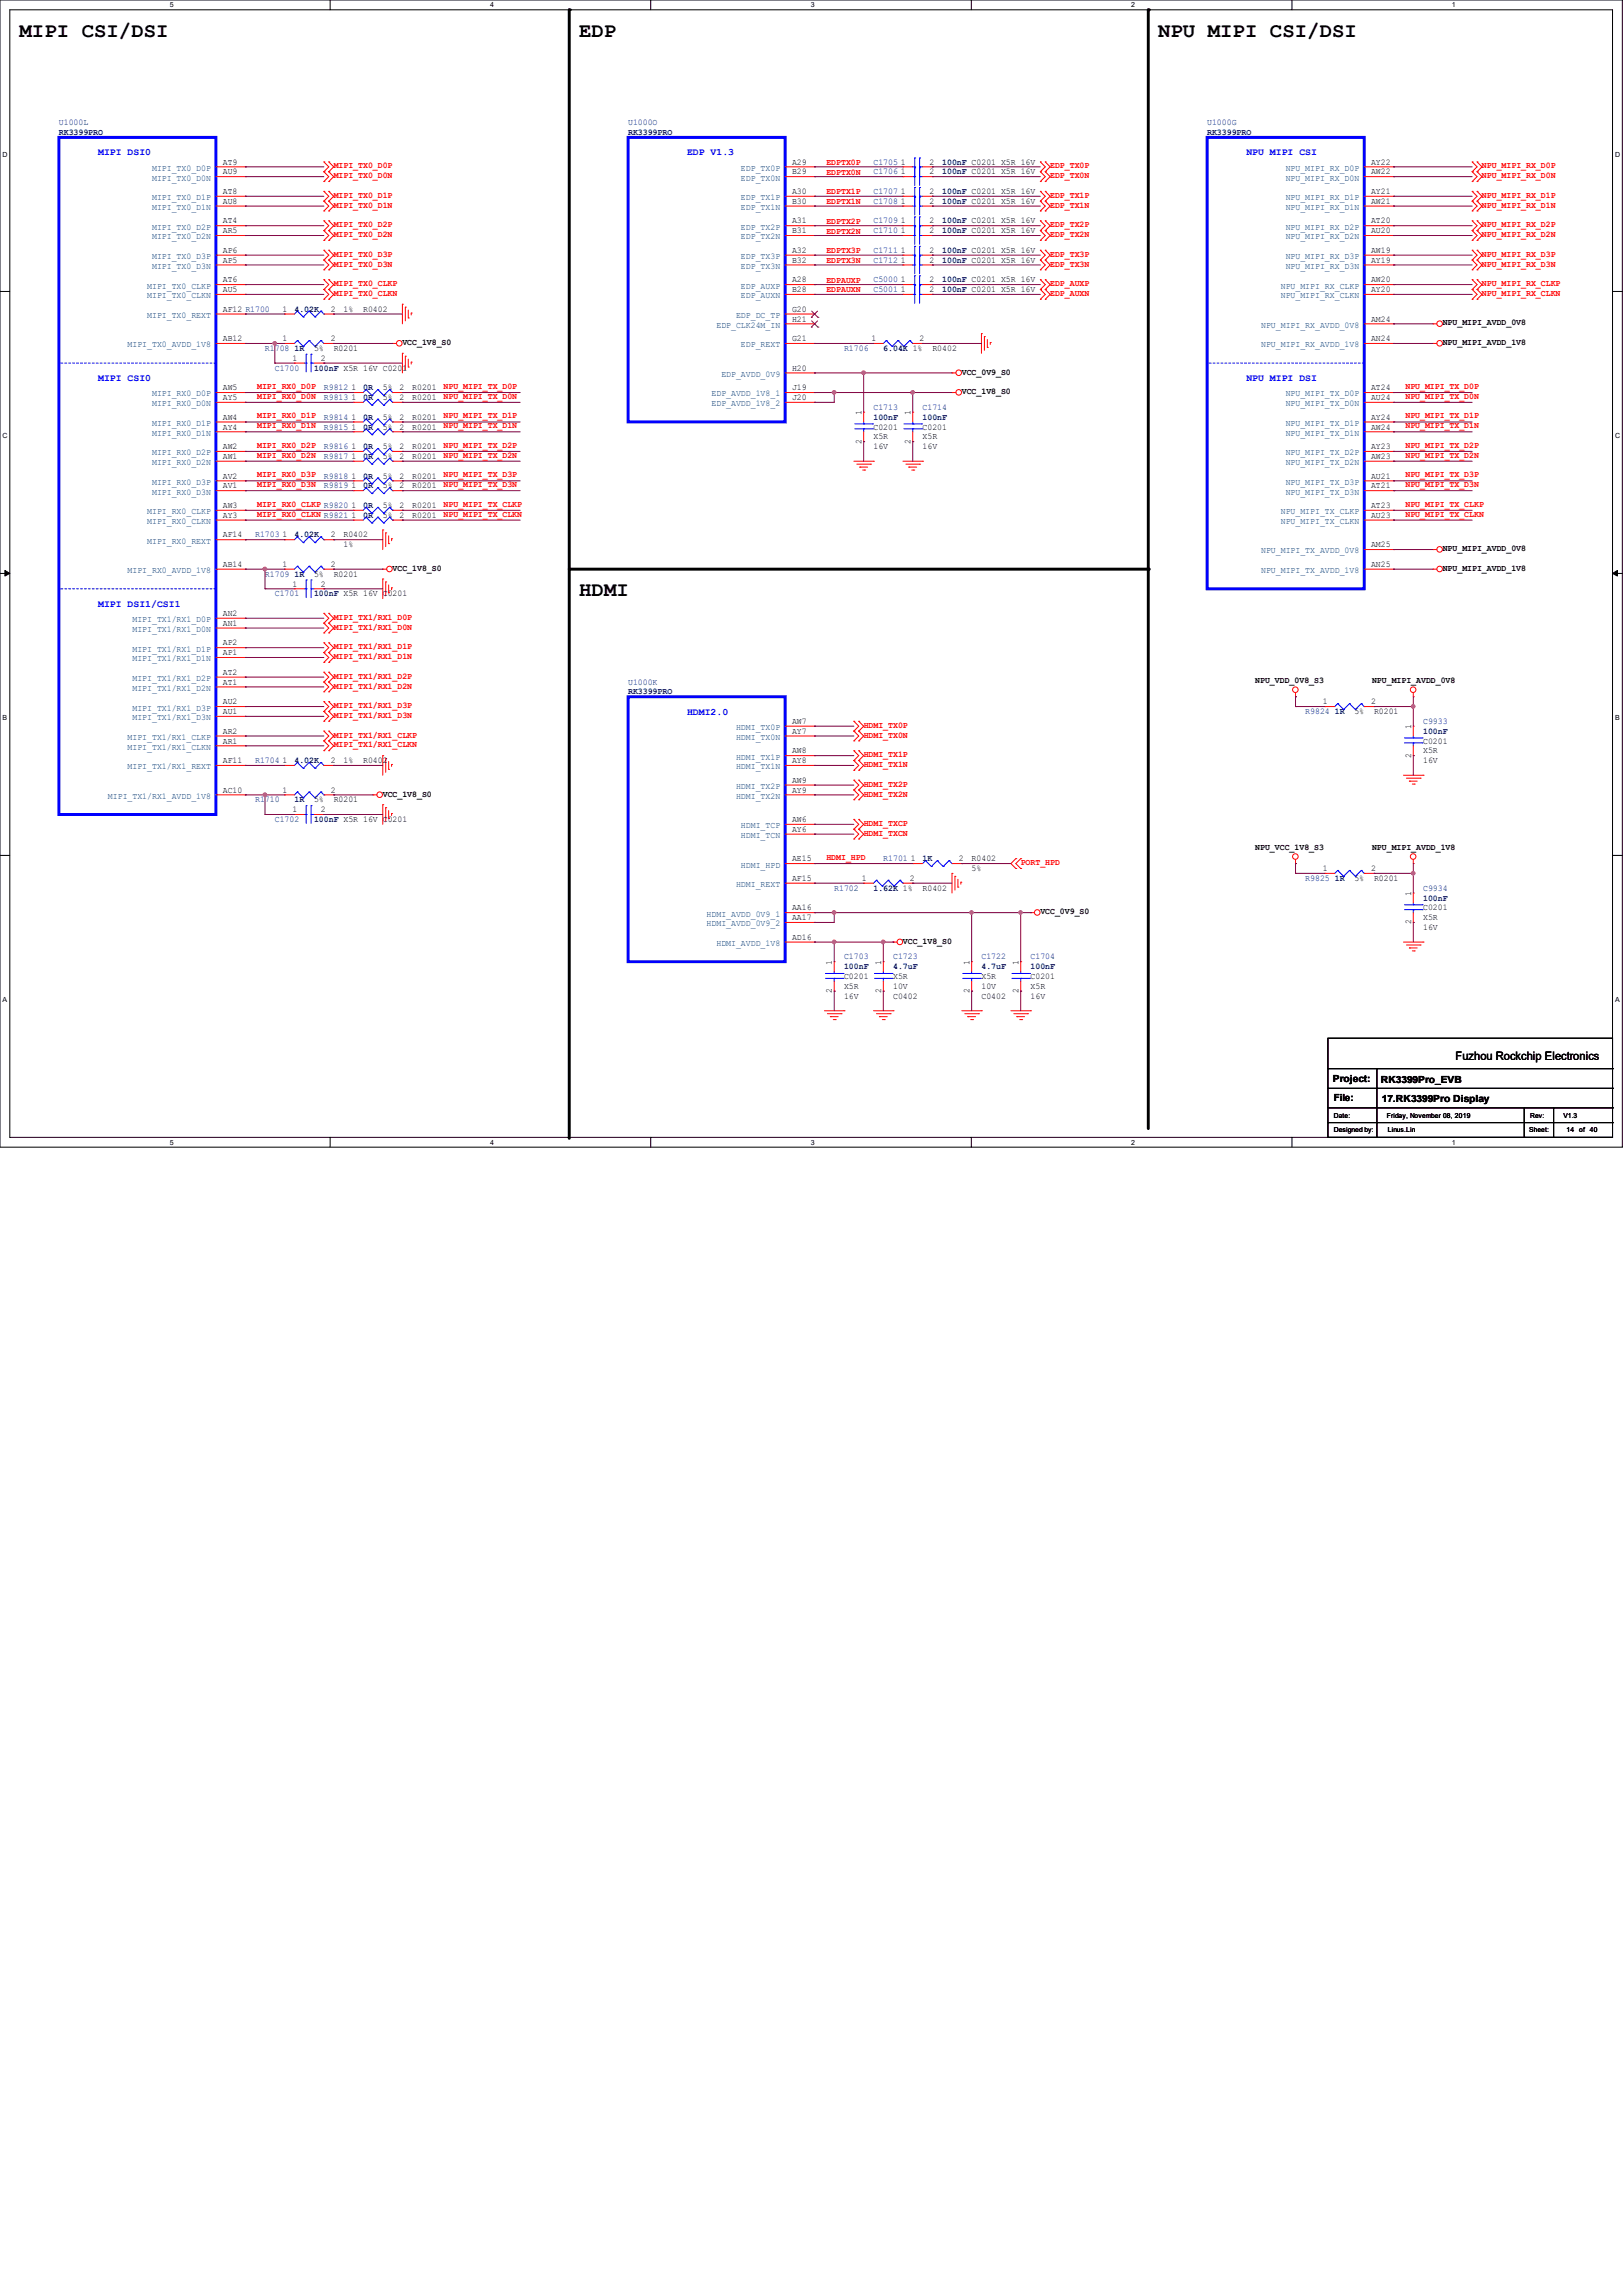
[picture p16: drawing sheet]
<svg xmlns="http://www.w3.org/2000/svg" width="210mm" height="297mm" viewBox="0 0 210 297" stroke-linecap="round" stroke-linejoin="round" font-family="sans-serif">
<defs><g id="words">
<g font-size="2.7">
<text x="2.5" y="4.8">MIPI CSI/DSI</text>
<text x="74.9" y="4.8">EDP</text>
<text x="149.9" y="4.8">NPU MIPI CSI/DSI</text>
<text x="74.9" y="77.2">HDMI</text>
</g>
<text font-size="1.5" x="188.3" y="137.2">Fuzhou Rockchip Electronics</text>
<g font-size="1.3" fill="#00f">
<text x="12.7" y="20.1">MIPI DSI0</text>
<text x="88.9" y="20.1">EDP V1.3</text>
<text x="161.3" y="20.1">NPU MIPI CSI</text>
<text x="12.7" y="49.3">MIPI CSI0</text>
<text x="161.3" y="49.3">NPU MIPI DSI</text>
<text x="12.7" y="78.5">MIPI DSI1/CSI1</text>
<text x="88.9" y="92.5">HDMI2.0</text>
</g>
<g font-size="1.3">
<text x="172.5" y="140">Project:</text>
<text x="172.6" y="142.5">File:</text>
<text x="178.7" y="140.1">RK3399Pro_EVB</text>
<text x="178.8" y="142.7">17.RK3399Pro Display</text>
</g>
<g font-size="1.1" fill="#000080">
<text x="7.6" y="17.5">RK3399PRO</text>
<text x="7.6" y="16.2">U1000L</text>
<text x="81.3" y="17.5">RK3399PRO</text>
<text x="81.3" y="16.2">U1000O</text>
<text x="156.2" y="17.5">RK3399PRO</text>
<text x="156.2" y="16.2">U1000G</text>
<text x="113" y="21.3">C1705</text>
<text x="113" y="22.6">C1706</text>
<text x="121.9" y="21.3">100nF C0201 X5R 16V</text>
<text x="121.9" y="22.6">100nF C0201 X5R 16V</text>
<text x="113" y="26.4">C1708</text>
<text x="113" y="28.9">C1709</text>
<text x="113" y="25.1">C1707</text>
<text x="121.9" y="26.4">100nF C0201 X5R 16V</text>
<text x="121.9" y="28.9">100nF C0201 X5R 16V</text>
<text x="121.9" y="25.1">100nF C0201 X5R 16V</text>
<text x="113" y="30.2">C1710</text>
<text x="113" y="34">C1712</text>
<text x="113" y="32.7">C1711</text>
<text x="121.9" y="30.2">100nF C0201 X5R 16V</text>
<text x="121.9" y="34">100nF C0201 X5R 16V</text>
<text x="121.9" y="32.7">100nF C0201 X5R 16V</text>
<text x="38.1" y="40.3">4.02K</text>
<text x="113" y="36.5">C5000</text>
<text x="113" y="37.8">C5001</text>
<text x="121.9" y="36.5">100nF C0201 X5R 16V</text>
<text x="121.9" y="37.8">100nF C0201 X5R 16V</text>
<text x="34.3" y="45.4">R1708</text>
<text x="35.6" y="48">C1700</text>
<text x="38.1" y="45.4">1R</text>
<text x="40.6" y="48">100nF X5R 16V C0201</text>
<text x="109.2" y="45.4">R1706</text>
<text x="114.3" y="45.4">6.04K 1%</text>
<text x="41.9" y="50.5">R9812</text>
<text x="41.9" y="51.8">R9813</text>
<text x="47" y="50.5">0R</text>
<text x="47" y="51.8">0R</text>
<text x="113" y="53">C1713</text>
<text x="119.4" y="53">C1714</text>
<text x="41.9" y="55.6">R9815</text>
<text x="41.9" y="54.3">R9814</text>
<text x="41.9" y="59.4">R9817</text>
<text x="41.9" y="58.1">R9816</text>
<text x="47" y="55.6">0R</text>
<text x="47" y="54.3">0R</text>
<text x="47" y="59.4">0R</text>
<text x="47" y="58.1">0R</text>
<text x="113" y="54.3">100nF</text>
<text x="119.4" y="54.3">100nF</text>
<text x="41.9" y="63.2">R9819</text>
<text x="41.9" y="61.9">R9818</text>
<text x="47" y="65.7">0R</text>
<text x="47" y="63.2">0R</text>
<text x="47" y="61.9">0R</text>
<text x="33" y="69.6">R1703</text>
<text x="38.1" y="69.6">4.02K</text>
<text x="47" y="67">0R</text>
<text x="34.3" y="74.6">R1709</text>
<text x="35.6" y="77.2">C1701</text>
<text x="38.1" y="74.6">1R</text>
<text x="40.6" y="77.2">100nF X5R 16V C0201</text>
<text x="81.3" y="89.9">RK3399PRO</text>
<text x="81.3" y="88.6">U1000K</text>
<text x="168.9" y="92.4">R9824</text>
<text x="172.7" y="92.4">1R</text>
<text x="184.1" y="93.7">C9933</text>
<text x="184.1" y="95">100nF</text>
<text x="33" y="98.8">R1704</text>
<text x="38.1" y="98.8">4.02K</text>
<text x="33" y="103.8">R1710</text>
<text x="35.6" y="106.4">C1702</text>
<text x="38.1" y="103.8">1R</text>
<text x="40.6" y="106.4">100nF X5R 16V C0201</text>
<text x="114.3" y="111.5">R1701</text>
<text x="119.4" y="111.5">1K</text>
<text x="107.9" y="115.3">R1702</text>
<text x="113" y="115.3">1.62K 1%</text>
<text x="168.9" y="114">R9825</text>
<text x="172.7" y="114">1R</text>
<text x="184.1" y="115.3">C9934</text>
<text x="184.1" y="116.5">100nF</text>
<text x="109.2" y="124.2">C1703</text>
<text x="109.2" y="125.4">100nF</text>
<text x="115.6" y="124.2">C1723</text>
<text x="115.6" y="125.4">4.7uF</text>
<text x="127" y="124.2">C1722</text>
<text x="127" y="125.4">4.7uF</text>
<text x="133.3" y="124.2">C1704</text>
<text x="133.3" y="125.4">100nF</text>
</g>
<g font-size="1.1" fill="#004080">
<text x="19.7" y="22.1">MIPI_TX0_D0P</text>
<text x="19.7" y="23.4">MIPI_TX0_D0N</text>
<text x="95.9" y="22.1">EDP_TX0P</text>
<text x="95.9" y="23.4">EDP_TX0N</text>
<text x="166.4" y="23.4">NPU_MIPI_RX_D0N</text>
<text x="166.4" y="22.1">NPU_MIPI_RX_D0P</text>
<text x="19.7" y="25.9">MIPI_TX0_D1P</text>
<text x="19.7" y="27.2">MIPI_TX0_D1N</text>
<text x="19.7" y="29.7">MIPI_TX0_D2P</text>
<text x="95.9" y="25.9">EDP_TX1P</text>
<text x="95.9" y="27.2">EDP_TX1N</text>
<text x="95.9" y="29.7">EDP_TX2P</text>
<text x="166.4" y="27.2">NPU_MIPI_RX_D1N</text>
<text x="166.4" y="25.9">NPU_MIPI_RX_D1P</text>
<text x="166.4" y="29.7">NPU_MIPI_RX_D2P</text>
<text x="19.7" y="31">MIPI_TX0_D2N</text>
<text x="19.7" y="34.8">MIPI_TX0_D3N</text>
<text x="19.7" y="33.5">MIPI_TX0_D3P</text>
<text x="95.9" y="31">EDP_TX2N</text>
<text x="95.9" y="33.5">EDP_TX3P</text>
<text x="95.9" y="34.8">EDP_TX3N</text>
<text x="166.4" y="31">NPU_MIPI_RX_D2N</text>
<text x="166.4" y="34.8">NPU_MIPI_RX_D3N</text>
<text x="166.4" y="33.5">NPU_MIPI_RX_D3P</text>
<text x="19" y="38.6">MIPI_TX0_CLKN</text>
<text x="19" y="37.3">MIPI_TX0_CLKP</text>
<text x="19" y="41.1">MIPI_TX0_REXT</text>
<text x="95.2" y="41.1">EDP_DC_TP</text>
<text x="95.9" y="37.3">EDP_AUXP</text>
<text x="95.9" y="38.6">EDP_AUXN</text>
<text x="165.7" y="38.6">NPU_MIPI_RX_CLKN</text>
<text x="165.7" y="37.3">NPU_MIPI_RX_CLKP</text>
<text x="16.5" y="45">MIPI_TX0_AVDD_1V8</text>
<text x="92.7" y="42.4">EDP_CLK24M_IN</text>
<text x="95.9" y="45">EDP_REXT</text>
<text x="163.2" y="42.4">NPU_MIPI_RX_AVDD_0V8</text>
<text x="163.2" y="45">NPU_MIPI_RX_AVDD_1V8</text>
<text x="19.7" y="52.6">MIPI_RX0_D0N</text>
<text x="19.7" y="51.3">MIPI_RX0_D0P</text>
<text x="92.1" y="51.3">EDP_AVDD_1V8_1</text>
<text x="92.1" y="52.6">EDP_AVDD_1V8_2</text>
<text x="93.3" y="48.8">EDP_AVDD_0V9</text>
<text x="166.4" y="52.6">NPU_MIPI_TX_D0N</text>
<text x="166.4" y="51.3">NPU_MIPI_TX_D0P</text>
<text x="19.7" y="55.1">MIPI_RX0_D1P</text>
<text x="19.7" y="56.4">MIPI_RX0_D1N</text>
<text x="19.7" y="58.9">MIPI_RX0_D2P</text>
<text x="166.4" y="56.4">NPU_MIPI_TX_D1N</text>
<text x="166.4" y="55.1">NPU_MIPI_TX_D1P</text>
<text x="166.4" y="58.9">NPU_MIPI_TX_D2P</text>
<text x="19.7" y="60.2">MIPI_RX0_D2N</text>
<text x="19.7" y="64">MIPI_RX0_D3N</text>
<text x="19.7" y="62.7">MIPI_RX0_D3P</text>
<text x="166.4" y="60.2">NPU_MIPI_TX_D2N</text>
<text x="166.4" y="64">NPU_MIPI_TX_D3N</text>
<text x="166.4" y="62.7">NPU_MIPI_TX_D3P</text>
<text x="19" y="67.8">MIPI_RX0_CLKN</text>
<text x="19" y="66.5">MIPI_RX0_CLKP</text>
<text x="19" y="70.4">MIPI_RX0_REXT</text>
<text x="163.2" y="71.6">NPU_MIPI_TX_AVDD_0V8</text>
<text x="165.7" y="67.8">NPU_MIPI_TX_CLKN</text>
<text x="165.7" y="66.5">NPU_MIPI_TX_CLKP</text>
<text x="16.5" y="74.2">MIPI_RX0_AVDD_1V8</text>
<text x="163.2" y="74.2">NPU_MIPI_TX_AVDD_1V8</text>
<text x="17.1" y="81.8">MIPI_TX1/RX1_D0N</text>
<text x="17.1" y="80.5">MIPI_TX1/RX1_D0P</text>
<text x="17.1" y="88.1">MIPI_TX1/RX1_D2P</text>
<text x="17.1" y="89.4">MIPI_TX1/RX1_D2N</text>
<text x="17.1" y="84.3">MIPI_TX1/RX1_D1P</text>
<text x="17.1" y="85.6">MIPI_TX1/RX1_D1N</text>
<text x="16.5" y="95.8">MIPI_TX1/RX1_CLKP</text>
<text x="17.1" y="93.2">MIPI_TX1/RX1_D3N</text>
<text x="17.1" y="92">MIPI_TX1/RX1_D3P</text>
<text x="95.2" y="94.5">HDMI_TX0P</text>
<text x="95.2" y="95.8">HDMI_TX0N</text>
<text x="16.5" y="99.6">MIPI_TX1/RX1_REXT</text>
<text x="16.5" y="97">MIPI_TX1/RX1_CLKN</text>
<text x="95.2" y="98.3">HDMI_TX1P</text>
<text x="95.2" y="99.6">HDMI_TX1N</text>
<text x="14" y="103.4">MIPI_TX1/RX1_AVDD_1V8</text>
<text x="95.2" y="102.1">HDMI_TX2P</text>
<text x="95.2" y="103.4">HDMI_TX2N</text>
<text x="95.9" y="107.2">HDMI_TCP</text>
<text x="95.9" y="108.5">HDMI_TCN</text>
<text x="95.9" y="112.3">HDMI_HPD</text>
<text x="91.4" y="118.6">HDMI_AVDD_0V9_1</text>
<text x="91.4" y="119.9">HDMI_AVDD_0V9_2</text>
<text x="95.2" y="114.8">HDMI_REXT</text>
<text x="92.7" y="122.4">HDMI_AVDD_1V8</text>
</g>
<g font-size="1.1">
<text x="28.8" y="21.3">AT9</text>
<text x="28.8" y="22.6">AU9</text>
<text x="102.5" y="21.3">A29</text>
<text x="102.5" y="22.6">B29</text>
<text x="116.6" y="21.3">1</text>
<text x="116.6" y="22.6">1</text>
<text x="120.3" y="21.3">2</text>
<text x="120.3" y="22.6">2</text>
<text x="177.4" y="22.6">AW22</text>
<text x="177.4" y="21.3">AY22</text>
<text x="28.8" y="25.1">AT8</text>
<text x="28.8" y="26.4">AU8</text>
<text x="28.8" y="28.9">AT4</text>
<text x="102.5" y="25.1">A30</text>
<text x="102.5" y="26.4">B30</text>
<text x="102.5" y="28.9">A31</text>
<text x="116.6" y="26.4">1</text>
<text x="116.6" y="28.9">1</text>
<text x="116.6" y="25.1">1</text>
<text x="120.3" y="26.4">2</text>
<text x="120.3" y="28.9">2</text>
<text x="120.3" y="25.1">2</text>
<text x="177.4" y="26.4">AW21</text>
<text x="177.4" y="25.1">AY21</text>
<text x="177.4" y="28.9">AT20</text>
<text x="28.8" y="30.2">AR5</text>
<text x="28.8" y="34">AP5</text>
<text x="28.8" y="32.7">AP6</text>
<text x="102.5" y="30.2">B31</text>
<text x="102.5" y="32.7">A32</text>
<text x="102.5" y="34">B32</text>
<text x="116.6" y="30.2">1</text>
<text x="116.6" y="34">1</text>
<text x="116.6" y="32.7">1</text>
<text x="120.3" y="30.2">2</text>
<text x="120.3" y="34">2</text>
<text x="120.3" y="32.7">2</text>
<text x="177.4" y="30.2">AU20</text>
<text x="177.4" y="34">AY19</text>
<text x="177.4" y="32.7">AW19</text>
<text x="28.8" y="37.8">AU5</text>
<text x="28.8" y="36.5">AT6</text>
<text x="28.8" y="40.3">AF12 R1700</text>
<text x="36.6" y="40.3">1</text>
<text x="42.8" y="40.3">2</text>
<text x="44.4" y="40.3">1%</text>
<text x="47" y="40.3">R0402</text>
<text x="102.5" y="40.3">G20</text>
<text x="102.5" y="41.6">H21</text>
<text x="102.5" y="36.5">A28</text>
<text x="102.5" y="37.8">B28</text>
<text x="116.6" y="36.5">1</text>
<text x="116.6" y="37.8">1</text>
<text x="120.3" y="36.5">2</text>
<text x="120.3" y="37.8">2</text>
<text x="177.4" y="37.8">AY20</text>
<text x="177.4" y="36.5">AW20</text>
<text x="177.4" y="41.6">AM24</text>
<text x="28.8" y="44.2">AB12</text>
<text x="36.6" y="44.2">1</text>
<text x="37.8" y="46.7">1</text>
<text x="40.6" y="45.4">5%</text>
<text x="41.5" y="46.7">2</text>
<text x="42.8" y="44.2">2</text>
<text x="43.2" y="45.4">R0201</text>
<text x="52.1" y="44.7">VCC_1V8_S0</text>
<text x="102.5" y="44.2">G21</text>
<text x="102.5" y="48">H20</text>
<text x="112.8" y="44.2">1</text>
<text x="119" y="44.2">2</text>
<text x="120.6" y="45.4">R0402</text>
<text x="177.4" y="44.2">AN24</text>
<text x="186.7" y="44.7">NPU_MIPI_AVDD_1V8</text>
<text x="186.7" y="42.1">NPU_MIPI_AVDD_0V8</text>
<text x="28.8" y="51.8">AY5</text>
<text x="28.8" y="50.5">AW5</text>
<text x="45.5" y="50.5">1</text>
<text x="45.5" y="51.8">1</text>
<text x="49.5" y="50.5">5%</text>
<text x="49.5" y="51.8">5%</text>
<text x="51.7" y="50.5">2</text>
<text x="51.7" y="51.8">2</text>
<text x="53.3" y="50.5">R0201</text>
<text x="53.3" y="51.8">R0201</text>
<text x="102.5" y="50.5">J19</text>
<text x="102.5" y="51.8">J20</text>
<text x="111.5" y="53.7" transform="rotate(-90 111.5 53.7)">1</text>
<text x="117.8" y="53.7" transform="rotate(-90 117.8 53.7)">1</text>
<text x="124.5" y="51">VCC_1V8_S0</text>
<text x="124.5" y="48.5">VCC_0V9_S0</text>
<text x="177.4" y="51.8">AU24</text>
<text x="177.4" y="50.5">AT24</text>
<text x="28.8" y="54.3">AW4</text>
<text x="28.8" y="55.6">AY4</text>
<text x="28.8" y="58.1">AW2</text>
<text x="28.8" y="59.4">AW1</text>
<text x="45.5" y="55.6">1</text>
<text x="45.5" y="54.3">1</text>
<text x="45.5" y="59.4">1</text>
<text x="45.5" y="58.1">1</text>
<text x="49.5" y="55.6">5%</text>
<text x="49.5" y="54.3">5%</text>
<text x="49.5" y="59.4">5%</text>
<text x="49.5" y="58.1">5%</text>
<text x="51.7" y="55.6">2</text>
<text x="51.7" y="54.3">2</text>
<text x="51.7" y="59.4">2</text>
<text x="51.7" y="58.1">2</text>
<text x="53.3" y="55.6">R0201</text>
<text x="53.3" y="54.3">R0201</text>
<text x="53.3" y="59.4">R0201</text>
<text x="53.3" y="58.1">R0201</text>
<text x="111.5" y="57.4" transform="rotate(-90 111.5 57.4)">2</text>
<text x="113" y="55.6">C0201</text>
<text x="113" y="56.9">X5R</text>
<text x="113" y="58.1">16V</text>
<text x="117.8" y="57.4" transform="rotate(-90 117.8 57.4)">2</text>
<text x="119.4" y="55.6">C0201</text>
<text x="119.4" y="56.9">X5R</text>
<text x="119.4" y="58.1">16V</text>
<text x="177.4" y="55.6">AW24</text>
<text x="177.4" y="59.4">AW23</text>
<text x="177.4" y="54.3">AY24</text>
<text x="177.4" y="58.1">AY23</text>
<text x="28.8" y="65.7">AW3</text>
<text x="28.8" y="63.2">AV1</text>
<text x="28.8" y="61.9">AV2</text>
<text x="45.5" y="65.7">1</text>
<text x="45.5" y="63.2">1</text>
<text x="45.5" y="61.9">1</text>
<text x="49.5" y="65.7">5%</text>
<text x="49.5" y="63.2">5%</text>
<text x="49.5" y="61.9">5%</text>
<text x="51.7" y="65.7">2</text>
<text x="51.7" y="63.2">2</text>
<text x="51.7" y="61.9">2</text>
<text x="53.3" y="65.7">R0201</text>
<text x="53.3" y="63.2">R0201</text>
<text x="53.3" y="61.9">R0201</text>
<text x="177.4" y="65.7">AT23</text>
<text x="177.4" y="63.2">AT21</text>
<text x="177.4" y="61.9">AU21</text>
<text x="28.8" y="67">AY3</text>
<text x="28.8" y="69.6">AF14</text>
<text x="36.6" y="69.6">1</text>
<text x="42.8" y="69.6">2</text>
<text x="44.4" y="69.6">R0402</text>
<text x="44.4" y="70.8">1%</text>
<text x="45.5" y="67">1</text>
<text x="49.5" y="67">5%</text>
<text x="51.7" y="67">2</text>
<text x="53.3" y="67">R0201</text>
<text x="177.4" y="67">AU23</text>
<text x="177.4" y="70.8">AM25</text>
<text x="186.7" y="71.3">NPU_MIPI_AVDD_0V8</text>
<text x="28.8" y="73.4">AB14</text>
<text x="36.6" y="73.4">1</text>
<text x="37.8" y="75.9">1</text>
<text x="40.6" y="74.6">5%</text>
<text x="41.5" y="75.9">2</text>
<text x="42.8" y="73.4">2</text>
<text x="43.2" y="74.6">R0201</text>
<text x="50.8" y="73.9">VCC_1V8_S0</text>
<text x="177.4" y="73.4">AN25</text>
<text x="186.7" y="73.9">NPU_MIPI_AVDD_1V8</text>
<text x="28.8" y="83.5">AP2</text>
<text x="28.8" y="81">AN1</text>
<text x="28.8" y="79.7">AN2</text>
<text x="28.8" y="87.3">AT2</text>
<text x="28.8" y="88.6">AT1</text>
<text x="28.8" y="84.8">AP1</text>
<text x="162.4" y="88.4">NPU_VDD_0V8_S3</text>
<text x="177.5" y="88.4">NPU_MIPI_AVDD_0V8</text>
<text x="28.8" y="92.4">AU1</text>
<text x="28.8" y="91.1">AU2</text>
<text x="28.8" y="95">AR2</text>
<text x="102.5" y="93.7">AW7</text>
<text x="102.5" y="95">AY7</text>
<text x="171.2" y="91.1">1</text>
<text x="175.3" y="92.4">5%</text>
<text x="177.4" y="91.1">2</text>
<text x="177.8" y="92.4">R0201</text>
<text x="182.6" y="94.4" transform="rotate(-90 182.6 94.4)">1</text>
<text x="28.8" y="98.8">AF11</text>
<text x="28.8" y="96.2">AR1</text>
<text x="36.6" y="98.8">1</text>
<text x="42.8" y="98.8">2</text>
<text x="44.4" y="98.8">1%</text>
<text x="47" y="98.8">R0402</text>
<text x="102.5" y="101.3">AW9</text>
<text x="102.5" y="97.5">AW8</text>
<text x="102.5" y="98.8">AY8</text>
<text x="182.6" y="98" transform="rotate(-90 182.6 98)">2</text>
<text x="184.1" y="96.2">C0201</text>
<text x="184.1" y="97.5">X5R</text>
<text x="184.1" y="98.8">16V</text>
<text x="28.8" y="102.6">AC10</text>
<text x="36.6" y="102.6">1</text>
<text x="37.8" y="105.1">1</text>
<text x="40.6" y="103.8">5%</text>
<text x="41.5" y="105.1">2</text>
<text x="42.8" y="102.6">2</text>
<text x="43.2" y="103.8">R0201</text>
<text x="49.5" y="103.1">VCC_1V8_S0</text>
<text x="102.5" y="102.6">AY9</text>
<text x="102.5" y="106.4">AW6</text>
<text x="102.5" y="107.7">AY6</text>
<text x="102.5" y="111.5">AE15</text>
<text x="117.9" y="111.5">1</text>
<text x="124.1" y="111.5">2</text>
<text x="125.7" y="111.5">R0402</text>
<text x="125.7" y="112.7">5%</text>
<text x="162.4" y="109.9">NPU_VCC_1V8_S3</text>
<text x="171.2" y="112.7">1</text>
<text x="177.4" y="112.7">2</text>
<text x="177.5" y="109.9">NPU_MIPI_AVDD_1V8</text>
<text x="102.5" y="114">AF15</text>
<text x="102.5" y="117.8">AA16</text>
<text x="102.5" y="119.1">AA17</text>
<text x="111.5" y="114">1</text>
<text x="117.7" y="114">2</text>
<text x="119.4" y="115.3">R0402</text>
<text x="134.6" y="118.3">VCC_0V9_S0</text>
<text x="175.3" y="114">5%</text>
<text x="177.8" y="114">R0201</text>
<text x="182.6" y="119.6" transform="rotate(-90 182.6 119.6)">2</text>
<text x="182.6" y="116" transform="rotate(-90 182.6 116)">1</text>
<text x="184.1" y="117.8">C0201</text>
<text x="184.1" y="119.1">X5R</text>
<text x="102.5" y="121.6">AD16</text>
<text x="107.7" y="124.8" transform="rotate(-90 107.7 124.8)">1</text>
<text x="114" y="124.8" transform="rotate(-90 114 124.8)">1</text>
<text x="116.8" y="122.1">VCC_1V8_S0</text>
<text x="125.4" y="124.8" transform="rotate(-90 125.4 124.8)">1</text>
<text x="131.8" y="124.8" transform="rotate(-90 131.8 124.8)">1</text>
<text x="184.1" y="120.4">16V</text>
<text x="107.7" y="128.5" transform="rotate(-90 107.7 128.5)">2</text>
<text x="109.2" y="126.7">C0201</text>
<text x="109.2" y="128">X5R</text>
<text x="109.2" y="129.2">16V</text>
<text x="114" y="128.5" transform="rotate(-90 114 128.5)">2</text>
<text x="115.6" y="129.2">C0402</text>
<text x="115.6" y="126.7">X5R</text>
<text x="115.6" y="128">10V</text>
<text x="125.4" y="128.5" transform="rotate(-90 125.4 128.5)">2</text>
<text x="127" y="129.2">C0402</text>
<text x="127" y="126.7">X5R</text>
<text x="127" y="128">10V</text>
<text x="131.8" y="128.5" transform="rotate(-90 131.8 128.5)">2</text>
<text x="133.3" y="126.7">C0201</text>
<text x="133.3" y="128">X5R</text>
<text x="133.3" y="129.2">16V</text>
</g>
<g font-size="1.1" fill="#f00">
<text x="43.2" y="21.8">MIPI_TX0_D0P</text>
<text x="43.2" y="23.1">MIPI_TX0_D0N</text>
<text x="106.9" y="22.6">EDPTX0N</text>
<text x="106.9" y="21.3">EDPTX0P</text>
<text x="135.9" y="23.1">EDP_TX0N</text>
<text x="135.9" y="21.8">EDP_TX0P</text>
<text x="191.8" y="23.1">NPU_MIPI_RX_D0N</text>
<text x="191.8" y="21.8">NPU_MIPI_RX_D0P</text>
<text x="43.2" y="25.6">MIPI_TX0_D1P</text>
<text x="43.2" y="26.9">MIPI_TX0_D1N</text>
<text x="43.2" y="29.4">MIPI_TX0_D2P</text>
<text x="106.9" y="29">EDPTX2P</text>
<text x="106.9" y="25.1">EDPTX1P</text>
<text x="106.9" y="26.4">EDPTX1N</text>
<text x="135.9" y="26.9">EDP_TX1N</text>
<text x="135.9" y="25.6">EDP_TX1P</text>
<text x="135.9" y="29.4">EDP_TX2P</text>
<text x="191.8" y="26.9">NPU_MIPI_RX_D1N</text>
<text x="191.8" y="25.6">NPU_MIPI_RX_D1P</text>
<text x="191.8" y="29.4">NPU_MIPI_RX_D2P</text>
<text x="43.2" y="34.5">MIPI_TX0_D3N</text>
<text x="43.2" y="33.2">MIPI_TX0_D3P</text>
<text x="43.2" y="30.7">MIPI_TX0_D2N</text>
<text x="106.9" y="30.2">EDPTX2N</text>
<text x="106.9" y="34">EDPTX3N</text>
<text x="106.9" y="32.8">EDPTX3P</text>
<text x="135.9" y="30.7">EDP_TX2N</text>
<text x="135.9" y="34.5">EDP_TX3N</text>
<text x="135.9" y="33.2">EDP_TX3P</text>
<text x="191.8" y="30.7">NPU_MIPI_RX_D2N</text>
<text x="191.8" y="34.5">NPU_MIPI_RX_D3N</text>
<text x="191.8" y="33.2">NPU_MIPI_RX_D3P</text>
<text x="43.2" y="37">MIPI_TX0_CLKP</text>
<text x="43.2" y="38.3">MIPI_TX0_CLKN</text>
<text x="106.9" y="36.6">EDPAUXP</text>
<text x="106.9" y="37.8">EDPAUXN</text>
<text x="135.9" y="38.3">EDP_AUXN</text>
<text x="135.9" y="37">EDP_AUXP</text>
<text x="191.8" y="38.3">NPU_MIPI_RX_CLKN</text>
<text x="191.8" y="37">NPU_MIPI_RX_CLKP</text>
<text x="33.3" y="50.3">MIPI_RX0_D0P</text>
<text x="33.3" y="51.6">MIPI_RX0_D0N</text>
<text x="57.4" y="50.3">NPU_MIPI_TX_D0P</text>
<text x="57.4" y="51.6">NPU_MIPI_TX_D0N</text>
<text x="181.9" y="50.3">NPU_MIPI_TX_D0P</text>
<text x="181.9" y="51.6">NPU_MIPI_TX_D0N</text>
<text x="33.3" y="54.1">MIPI_RX0_D1P</text>
<text x="33.3" y="55.4">MIPI_RX0_D1N</text>
<text x="33.3" y="58">MIPI_RX0_D2P</text>
<text x="33.3" y="59.2">MIPI_RX0_D2N</text>
<text x="57.4" y="55.4">NPU_MIPI_TX_D1N</text>
<text x="57.4" y="54.1">NPU_MIPI_TX_D1P</text>
<text x="57.4" y="59.2">NPU_MIPI_TX_D2N</text>
<text x="57.4" y="58">NPU_MIPI_TX_D2P</text>
<text x="181.9" y="54.1">NPU_MIPI_TX_D1P</text>
<text x="181.9" y="55.4">NPU_MIPI_TX_D1N</text>
<text x="181.9" y="58">NPU_MIPI_TX_D2P</text>
<text x="181.9" y="59.2">NPU_MIPI_TX_D2N</text>
<text x="33.3" y="61.8">MIPI_RX0_D3P</text>
<text x="33.3" y="63">MIPI_RX0_D3N</text>
<text x="33.3" y="65.6">MIPI_RX0_CLKP R9820</text>
<text x="57.4" y="63">NPU_MIPI_TX_D3N</text>
<text x="57.4" y="61.8">NPU_MIPI_TX_D3P</text>
<text x="57.4" y="65.6">NPU_MIPI_TX_CLKP</text>
<text x="181.9" y="61.8">NPU_MIPI_TX_D3P</text>
<text x="181.9" y="63">NPU_MIPI_TX_D3N</text>
<text x="181.9" y="65.6">NPU_MIPI_TX_CLKP</text>
<text x="33.3" y="66.8">MIPI_RX0_CLKN R9821</text>
<text x="57.4" y="66.8">NPU_MIPI_TX_CLKN</text>
<text x="181.9" y="66.8">NPU_MIPI_TX_CLKN</text>
<text x="43.2" y="80.2">MIPI_TX1/RX1_D0P</text>
<text x="43.2" y="81.5">MIPI_TX1/RX1_D0N</text>
<text x="43.2" y="84">MIPI_TX1/RX1_D1P</text>
<text x="43.2" y="85.3">MIPI_TX1/RX1_D1N</text>
<text x="43.2" y="89.1">MIPI_TX1/RX1_D2N</text>
<text x="43.2" y="87.8">MIPI_TX1/RX1_D2P</text>
<text x="43.2" y="92.9">MIPI_TX1/RX1_D3N</text>
<text x="43.2" y="91.7">MIPI_TX1/RX1_D3P</text>
<text x="43.2" y="95.5">MIPI_TX1/RX1_CLKP</text>
<text x="111.8" y="95.5">HDMI_TX0N</text>
<text x="111.8" y="94.2">HDMI_TX0P</text>
<text x="43.2" y="96.7">MIPI_TX1/RX1_CLKN</text>
<text x="111.8" y="98">HDMI_TX1P</text>
<text x="111.8" y="99.3">HDMI_TX1N</text>
<text x="111.8" y="101.8">HDMI_TX2P</text>
<text x="111.8" y="103.1">HDMI_TX2N</text>
<text x="111.8" y="106.9">HDMI_TXCP</text>
<text x="106.9" y="111.3">HDMI_HPD</text>
<text x="111.8" y="108.2">HDMI_TXCN</text>
<text x="132.1" y="112">PORT_HPD</text>
</g>
<g font-size=".9">
<text x="22" y=".9">5</text>
<text x="63.4" y=".9">4</text>
<text x="104.9" y=".9">3</text>
<text x="146.4" y=".9">2</text>
<text x="187.9" y=".9">1</text>
<text x=".3" y="20.3">D</text>
<text x="209" y="20.3">D</text>
<text x=".3" y="56.7">C</text>
<text x="209" y="56.7">C</text>
<text x=".3" y="93.2">B</text>
<text x="209" y="93.2">B</text>
<text x=".3" y="129.7">A</text>
<text x="209" y="129.7">A</text>
<text x="22" y="148.1">5</text>
<text x="63.4" y="148.1">4</text>
<text x="104.9" y="148.1">3</text>
<text x="146.4" y="148.1">2</text>
<text x="172.6" y="146.5">Designed by:</text>
<text x="172.6" y="144.7">Date:</text>
<text x="179.5" y="144.7">Friday, November 08, 2019</text>
<text x="179.6" y="146.5">Linus.Lin</text>
<text x="187.9" y="148.1">1</text>
<text x="197.9" y="146.5">Sheet:</text>
<text x="198" y="144.7">Rev:</text>
<text x="202.3" y="144.7">V1.3</text>
<text x="202.7" y="146.5">14</text>
<text x="204.3" y="146.5">of 40</text>
</g>
</g></defs>
<path d="M0 0h209.9v148.5h-209.9zM1.3 1.3h207.4v145.9h-207.4z" fill="none" stroke="#000" stroke-width=".13"/>
<g fill="#fff">
<path d="M22 .1h.5v1h-.5z"/>
<path d="M22 147.3h.5v1h-.5z"/>
</g>
<path d="M42.7 0v1.3M42.7 147.2v1.3" fill="none" stroke="#000" stroke-width=".13"/>
<g fill="#fff">
<path d="M63.4 .1h.5v1h-.5z"/>
<path d="M63.4 147.3h.5v1h-.5z"/>
</g>
<path d="M84.2 0v1.3M84.2 147.2v1.3" fill="none" stroke="#000" stroke-width=".13"/>
<g fill="#fff">
<path d="M104.9 .1h.5v1h-.5z"/>
<path d="M104.9 147.3h.5v1h-.5z"/>
</g>
<path d="M125.7 0v1.3M125.7 147.2v1.3" fill="none" stroke="#000" stroke-width=".13"/>
<g fill="#fff">
<path d="M146.4 .1h.5v1h-.5z"/>
<path d="M146.4 147.3h.5v1h-.5z"/>
</g>
<path d="M167.2 0v1.3M167.2 147.2v1.3" fill="none" stroke="#000" stroke-width=".13"/>
<g fill="#fff">
<path d="M187.9 .1h.5v1h-.5z"/>
<path d="M187.9 147.3h.5v1h-.5z"/>
<path d="M.3 19.5h.7v1h-.7z"/>
<path d="M209 19.5h.6v1h-.6z"/>
<path d="M.3 55.9h.7v1h-.7z"/>
<path d="M209 55.9h.6v1h-.6z"/>
</g>
<path d="M0 37.7h1.3M208.7 37.7h1.2" fill="none" stroke="#000" stroke-width=".13"/>
<g fill="#fff">
<path d="M.3 92.4h.6v1h-.6z"/>
<path d="M209 92.4h.6v1h-.6z"/>
</g>
<path d="M0 74.2h1.3M208.7 74.2h1.2" fill="none" stroke="#000" stroke-width=".13"/>
<path d="M.6 73.8l.7 .4-.7 .3zM208.7 74.2l.6-.4v.7z" fill="#000" stroke="#000" stroke-width=".13"/>
<g fill="#fff">
<path d="M.3 128.9h.6v1h-.6z"/>
<path d="M209 128.9h.5v1h-.5z"/>
</g>
<g fill="none" stroke="#000" stroke-width=".13">
<path d="M0 110.7h1.3M208.7 110.7h1.2M171.8 134.4h36.9v12.8h-36.9zM171.8 138.3h36.9M178.2 138.3v8.9M208.7 138.3h.1M171.8 140.8h36.9M171.8 143.4h36.9M171.8 145.3h36.9M178.2 147.2h.1M197.2 147.2h.1M197.2 143.4v3.8"/>
<path d="M201 147.2h.1M201 143.4v3.8M208.7 140.8h.1M208.7 143.4h.1M208.7 145.3h.1"/>
</g>
<path d="M73.7 1.3v146M148.6 1.3v144.7M73.7 73.7h74.9" fill="none" stroke="#000" stroke-width=".38"/>
<g fill="#000">
<circle cx="73.7" cy="1.3" r=".19"/>
<circle cx="148.6" cy="1.3" r=".19"/>
<circle cx="148.6" cy="73.7" r=".19"/>
</g>
<g fill="none" stroke="#f00" stroke-width=".13">
<path d="M27.9 26.7h3.8M27.9 30.5h3.8M27.9 34.3h3.8M27.9 21.6h3.8M27.9 33h3.8M27.9 36.8h3.8M27.9 38.1h3.8M27.9 22.9h3.8M27.9 25.4h3.8M27.9 29.2h3.8M31.7 25.4h.1M31.7 26.7h.1"/>
<path d="M31.7 38.1h.1M31.7 36.8h.1M31.7 29.2h.1M31.7 30.5h.1M31.7 34.3h.1M31.7 33h.1M31.7 21.6h.1M31.7 22.9h.1M41.9 26h.1M41.9 24.8h.1M41.9 27.3h.1M41.9 22.2h.1"/>
<path d="M41.9 21h.1M41.9 23.5h.1M41.9 37.5h.1M41.9 36.2h.1M41.9 38.7h.1M41.9 34.9h.1M41.9 33.7h.1M41.9 32.4h.1M41.9 31.1h.1M41.9 29.8h.1M41.9 28.6h.1M41.9 24.8l.6 .6-.6 .6"/>
<path d="M41.9 26l.6 .7-.6 .6M41.9 21l.6 .6-.6 .6M41.9 22.2l.6 .7-.6 .6M41.9 36.2l.6 .6-.6 .7M41.9 37.5l.6 .6-.6 .6M41.9 33.7l.6 .6-.6 .6M41.9 32.4l.6 .6-.6 .7M41.9 29.8l.6 .7-.6 .6M41.9 28.6l.6 .6-.6 .6M42.5 26h.1M42.5 24.8h.1M42.5 27.3h.1"/>
<path d="M42.5 22.2h.1M42.5 21h.1M42.5 23.5h.1M42.5 37.5h.1M42.5 36.2h.1M42.5 38.7h.1M42.5 34.9h.1M42.5 33.7h.1M42.5 32.4h.1M42.5 31.1h.1M42.5 29.8h.1M42.5 28.6h.1"/>
<path d="M42.5 24.8l.7 .6-.7 .6M42.5 26l.7 .7-.7 .6M42.5 21l.7 .6-.7 .6M42.5 22.2l.7 .7-.7 .6M42.5 36.2l.7 .6-.7 .7M42.5 37.5l.7 .6-.7 .6M42.5 33.7l.7 .6-.7 .6M42.5 32.4l.7 .6-.7 .7M42.5 29.8l.7 .7-.7 .6M42.5 28.6l.7 .6-.7 .6M52.1 39.4h.1M52.1 39.4v2.5"/>
<path d="M52.5 39.8h.1M52.5 39.8v1.7M101.6 26.7h3.8M101.6 30.5h3.8M101.6 34.3h3.8M101.6 21.6h3.8M101.6 33h3.8M101.6 36.8h3.8M101.6 38.1h3.8M101.6 22.9h3.8M101.6 25.4h3.8M101.6 29.2h3.8"/>
<path d="M105.4 36.8h.1M105.4 38.1h.1M105.4 21.6h.1M105.4 22.9h.1M105.4 25.4h.1M105.4 26.7h.1M105.4 29.2h.1M105.4 30.5h.1M105.4 33h.1M105.4 34.3h.1M116.8 26.7h.1M116.8 30.5h.1"/>
<path d="M116.8 34.3h.1M116.8 21.6h.1M116.8 33h.1M116.8 36.8h.1M116.8 22.9h.1M116.8 38.1h.1M116.8 29.2h.1M116.8 25.4h.1M116.8 26.7h1.3M116.8 30.5h1.3M116.8 34.3h1.3M116.8 21.6h1.3"/>
<path d="M116.8 33h1.3M116.8 36.8h1.3M116.8 38.1h1.3M116.8 22.9h1.3M116.8 25.4h1.3M116.8 29.2h1.3M119.4 26.7h1.2M119.4 30.5h1.2M119.4 34.3h1.2M119.4 21.6h1.2M119.4 33h1.2M119.4 36.8h1.2"/>
<path d="M119.4 38.1h1.2M119.4 22.9h1.2M119.4 25.4h1.2M119.4 29.2h1.2M120.6 26.7h.1M120.6 30.5h.1M120.6 34.3h.1M120.6 21.6h.1M120.6 33h.1M120.6 36.8h.1M120.6 22.9h.1M120.6 38.1h.1"/>
<path d="M120.6 29.2h.1M120.6 25.4h.1M134.6 23.5h.1M134.6 22.2h.1M134.6 21h.1M134.6 27.3h.1M134.6 26h.1M134.6 24.8h.1M134.6 31.1h.1M134.6 29.8h.1M134.6 28.6h.1M134.6 34.9h.1"/>
<path d="M134.6 33.7h.1M134.6 32.4h.1M134.6 38.7h.1M134.6 37.5h.1M134.6 36.2h.1M134.6 22.2l.7 .7-.7 .6M134.6 21l.7 .6-.7 .6M134.6 26l.7 .7-.7 .6M134.6 24.8l.7 .6-.7 .6M134.6 29.8l.7 .7-.7 .6M134.6 28.6l.7 .6-.7 .6M134.6 33.7l.7 .6-.7 .6"/>
<path d="M134.6 32.4l.7 .6-.7 .7M134.6 37.5l.7 .6-.7 .6M134.6 36.2l.7 .6-.7 .7M135.3 23.5h.1M135.3 22.2h.1M135.3 21h.1M135.3 27.3h.1M135.3 26h.1M135.3 24.8h.1M135.3 31.1h.1M135.3 29.8h.1M135.3 28.6h.1"/>
<path d="M135.3 34.9h.1M135.3 33.7h.1M135.3 32.4h.1M135.3 38.7h.1M135.3 37.5h.1M135.3 36.2h.1M135.3 22.2l.6 .7-.6 .6M135.3 21l.6 .6-.6 .6M135.3 26l.6 .7-.6 .6M135.3 24.8l.6 .6-.6 .6M135.3 29.8l.6 .7-.6 .6M135.3 28.6l.6 .6-.6 .6"/>
<path d="M135.3 33.7l.6 .6-.6 .6M135.3 32.4l.6 .6-.6 .7M135.3 37.5l.6 .6-.6 .6M135.3 36.2l.6 .6-.6 .7M176.5 26.7h3.8M176.5 30.5h3.8M176.5 34.3h3.8M176.5 21.6h3.8M176.5 33h3.8M176.5 36.8h3.8M176.5 38.1h3.8M176.5 22.9h3.8"/>
<path d="M176.5 25.4h3.8M176.5 29.2h3.8M180.3 38.1h.1M180.3 36.8h.1M180.3 22.9h.1M180.3 26.7h.1M180.3 30.5h.1M180.3 34.3h.1M180.3 21.6h.1M180.3 25.4h.1M180.3 29.2h.1M180.3 33h.1"/>
<path d="M190.5 23.5h.1M190.5 22.2h.1M190.5 21h.1M190.5 27.3h.1M190.5 26h.1M190.5 24.8h.1M190.5 31.1h.1M190.5 29.8h.1M190.5 28.6h.1M190.5 34.9h.1M190.5 33.7h.1M190.5 32.4h.1"/>
<path d="M190.5 38.7h.1M190.5 37.5h.1M190.5 36.2h.1M190.5 21l.6 .6-.6 .6M190.5 22.2l.6 .7-.6 .6M190.5 26l.6 .7-.6 .6M190.5 24.8l.6 .6-.6 .6M190.5 29.8l.6 .7-.6 .6M190.5 28.6l.6 .6-.6 .6M190.5 33.7l.6 .6-.6 .6M190.5 32.4l.6 .6-.6 .7M190.5 37.5l.6 .6-.6 .6"/>
<path d="M190.5 36.2l.6 .6-.6 .7M191.1 23.5h.1M191.1 22.2h.1M191.1 21h.1M191.1 27.3h.1M191.1 26h.1M191.1 24.8h.1M191.1 31.1h.1M191.1 29.8h.1M191.1 28.6h.1M191.1 34.9h.1M191.1 33.7h.1"/>
<path d="M191.1 32.4h.1M191.1 38.7h.1M191.1 37.5h.1M191.1 36.2h.1M191.1 21l.7 .6-.7 .6M191.1 26l.7 .7-.7 .6M191.1 22.2l.7 .7-.7 .6M191.1 24.8l.7 .6-.7 .6M191.1 29.8l.7 .7-.7 .6M191.1 28.6l.7 .6-.7 .6M191.1 33.7l.7 .6-.7 .6M191.1 32.4l.7 .6-.7 .7"/>
<path d="M191.1 37.5l.7 .6-.7 .6M191.1 36.2l.7 .6-.7 .7M27.9 59.7h3.8M27.9 50.8h3.8M27.9 44.4h3.8M27.9 40.6h3.8M27.9 55.9h3.8M27.9 52.1h3.8M27.9 54.6h3.8M27.9 58.4h3.8M31.7 52.1h.1M31.7 50.8h.1"/>
<path d="M31.7 54.6h.1M31.7 55.9h.1M31.7 58.4h.1M31.7 59.7h.1M31.7 44.4h.1M31.7 40.6h.1M36.8 40.6h.1M36.8 44.4h.1M36.8 44.4h1.3M36.8 40.6h1.3M38.1 47h.1M38.1 47h1.3"/>
<path d="M40.6 47h1.3M41.9 47h.1M41.9 44.4h1.3M41.9 40.6h1.3M43.2 40.6h.1M43.2 44.4h.1M45.7 55.9h.1M45.7 54.6h.1M45.7 59.7h.1M45.7 50.8h.1M45.7 52.1h.1M45.7 58.4h.1"/>
<path d="M45.7 59.7h1.3M45.7 50.8h1.3M45.7 55.9h1.3M45.7 52.1h1.3M45.7 54.6h1.3M45.7 58.4h1.3M50.8 44.4h.1M50.8 59.7h1.3M50.8 50.8h1.3M50.8 44.4h.5M50.8 55.9h1.3M50.8 52.1h1.3"/>
<path d="M50.8 54.6h1.3M50.8 58.4h1.3M52.1 45.7h.1M52.1 55.9h.1M52.1 54.6h.1M52.1 59.7h.1M52.1 50.8h.1M52.1 52.1h.1M52.1 58.4h.1M52.1 45.7v2.6M52.5 46.1h.1M52.5 46.1v1.8"/>
<path d="M52.8 41.1h.1M52.8 47.5h.1M52.8 40.1v1M52.8 46.5v1M53.2 40.5h.1M53.2 46.9h.1M53.2 40.5v.3M53.2 46.9v.2M101.6 50.8h3.8M101.6 48.3h3.8M101.6 44.4h3.8M101.6 41.9h3.8"/>
<path d="M101.6 40.6h3.8M101.6 52.1h3.8M105.4 44.4h.1M105.4 40.6h.1M105.4 41.9h.1M105.4 48.3h.1M105.4 50.8h.1M105.4 52.1h.1M110.5 59.7h2.5M111.8 53.3h.1M111.8 57.1h.1M111.8 53.3v1.3"/>
<path d="M111.8 55.9v1.2M113 59.7h.1M113 44.4h.1M113 44.4h1.3M116.8 59.7h2.6M118.1 53.3h.1M118.1 57.1h.1M118.1 44.4h1.3M118.1 53.3v1.3M118.1 55.9v1.2M119.4 59.7h.1M119.4 44.4h.1"/>
<path d="M123.2 50.8h.1M123.2 48.3h.1M123.2 50.8h.5M123.2 48.3h.5M127 43.2h.1M127 43.2v2.5M127.4 43.6h.1M127.4 43.6v1.7M127.8 45h.1M127.8 43.9v1.1M128.1 44.3h.1M128.1 44.3v.3"/>
<path d="M176.5 59.7h3.8M176.5 50.8h3.8M176.5 44.4h3.8M176.5 41.9h3.8M176.5 55.9h3.8M176.5 52.1h3.8M176.5 54.6h3.8M176.5 58.4h3.8M180.3 52.1h.1M180.3 55.9h.1M180.3 59.7h.1M180.3 50.8h.1"/>
<path d="M180.3 54.6h.1M180.3 58.4h.1M180.3 41.9h.1M180.3 44.4h.1M185.4 44.4h.1M185.4 41.9h.1M185.4 44.4h.5M185.4 41.9h.5M27.9 73.7h3.8M27.9 67.3h3.8M27.9 66h3.8M27.9 69.8h3.8"/>
<path d="M27.9 63.5h3.8M27.9 62.2h3.8M31.7 73.7h.1M31.7 67.3h.1M31.7 66h.1M31.7 63.5h.1M31.7 62.2h.1M31.7 69.8h.1M36.8 69.8h.1M36.8 73.7h.1M36.8 73.7h1.3M36.8 69.8h1.3"/>
<path d="M38.1 76.2h.1M38.1 76.2h1.3M40.6 76.2h1.3M41.9 79.4h.1M41.9 76.2h.1M41.9 73.7h1.3M41.9 79.4l.6 .6-.6 .6M41.9 69.8h1.3M42.5 79.4h.1M42.5 79.4l.7 .6-.7 .6M43.2 69.8h.1M43.2 73.7h.1"/>
<path d="M45.7 67.3h.1M45.7 66h.1M45.7 63.5h.1M45.7 62.2h.1M45.7 67.3h1.3M45.7 66h1.3M45.7 63.5h1.3M45.7 62.2h1.3M49.5 68.6h.1M49.5 74.9h.1M49.5 73.7h.1M49.5 68.6v2.5"/>
<path d="M49.5 74.9v2.6M49.5 73.7h.5M49.9 69h.1M49.9 75.3h.1M49.9 69v1.7M49.9 75.3v1.8M50.3 70.4h.1M50.3 76.7h.1M50.3 69.3v1.1M50.3 75.7v1M50.7 69.7h.1M50.7 76.1h.1"/>
<path d="M50.7 69.7v.3M50.7 76.1v.2M50.8 67.3h1.3M50.8 66h1.3M50.8 63.5h1.3M50.8 62.2h1.3M52.1 67.3h.1M52.1 66h.1M52.1 63.5h.1M52.1 62.2h.1M110.9 60.1h1.7M111.3 60.5h.1"/>
<path d="M111.3 60.5h1M111.6 60.8h.3M111.9 60.8h.1M112.6 60.1h.1M117.2 60.1h1.8M117.6 60.5h.1M117.6 60.5h1M118 60.8h.2M118.2 60.8h.1M119 60.1h.1M176.5 73.7h3.8M176.5 71.1h3.8"/>
<path d="M176.5 67.3h3.8M176.5 66h3.8M176.5 63.5h3.8M176.5 62.2h3.8M180.3 67.3h.1M180.3 66h.1M180.3 63.5h.1M180.3 62.2h.1M180.3 71.1h.1M180.3 73.7h.1M185.4 73.7h.1M185.4 71.1h.1"/>
<path d="M185.4 73.7h.5M185.4 71.1h.5M27.9 99.1h3.8M27.9 95.2h3.8M27.9 91.4h3.8M27.9 92.7h3.8M27.9 87.6h3.8M27.9 88.9h3.8M27.9 96.5h3.8M27.9 83.8h3.8M27.9 85.1h3.8M27.9 81.3h3.8"/>
<path d="M27.9 80h3.8M31.7 99.1h.1M31.7 92.7h.1M31.7 91.4h.1M31.7 87.6h.1M31.7 88.9h.1M31.7 96.5h.1M31.7 95.2h.1M31.7 83.8h.1M31.7 85.1h.1M31.7 81.3h.1M31.7 80h.1"/>
<path d="M36.8 99.1h.1M36.8 99.1h1.3M41.9 80.6h.1M41.9 81.9h.1M41.9 84.5h.1M41.9 83.2h.1M41.9 85.7h.1M41.9 93.3h.1M41.9 92.1h.1M41.9 90.8h.1M41.9 89.5h.1M41.9 88.3h.1"/>
<path d="M41.9 87h.1M41.9 95.9h.1M41.9 94.6h.1M41.9 97.2h.1M41.9 80.6l.6 .7-.6 .6M41.9 83.2l.6 .6-.6 .7M41.9 84.5l.6 .6-.6 .6M41.9 92.1l.6 .6-.6 .6M41.9 90.8l.6 .6-.6 .7M41.9 88.3l.6 .6-.6 .6M41.9 87l.6 .6-.6 .7M41.9 94.6l.6 .6-.6 .7"/>
<path d="M41.9 95.9l.6 .6-.6 .7M41.9 99.1h1.3M42.5 80.6h.1M42.5 81.9h.1M42.5 84.5h.1M42.5 83.2h.1M42.5 85.7h.1M42.5 93.3h.1M42.5 92.1h.1M42.5 90.8h.1M42.5 89.5h.1M42.5 88.3h.1"/>
<path d="M42.5 87h.1M42.5 95.9h.1M42.5 94.6h.1M42.5 97.2h.1M42.5 80.6l.7 .7-.7 .6M42.5 83.2l.7 .6-.7 .7M42.5 84.5l.7 .6-.7 .6M42.5 92.1l.7 .6-.7 .6M42.5 90.8l.7 .6-.7 .7M42.5 88.3l.7 .6-.7 .6M42.5 87l.7 .6-.7 .7M42.5 94.6l.7 .6-.7 .7"/>
<path d="M42.5 95.9l.7 .6-.7 .7M43.2 99.1h.1M49.5 97.8h.1M49.5 97.8v2.5M49.9 98.2h.1M49.9 98.2v1.7M50.3 99.6h.1M50.3 98.6v1M50.7 98.9h.1M50.7 98.9v.3M101.6 97.8h3.8M101.6 99.1h3.8"/>
<path d="M101.6 94h3.8M101.6 95.2h3.8M105.4 97.8h.1M105.4 99.1h.1M105.4 94h.1M105.4 95.2h.1M110.5 95.9h.1M110.5 94.6h.1M110.5 93.3h.1M110.5 98.4h.1M110.5 97.2h.1M110.5 99.7h.1"/>
<path d="M110.5 94.6l.6 .6-.6 .7M110.5 93.3l.6 .7-.6 .6M110.5 97.2l.6 .6-.6 .6M110.5 98.4l.6 .7-.6 .6M111.1 95.9h.1M111.1 94.6h.1M111.1 93.3h.1M111.1 98.4h.1M111.1 97.2h.1M111.1 99.7h.1M111.1 94.6l.7 .6-.7 .7M111.1 93.3l.7 .7-.7 .6"/>
<path d="M111.1 97.2l.7 .6-.7 .6M111.1 98.4l.7 .7-.7 .6M167.6 90.2h.1M167.6 89.7v.5M171.4 91.4h.1M171.4 91.4h1.3M176.5 91.4h1.3M177.8 91.4h.1M182.9 90.2h.1M182.9 94h.1M182.9 97.8h.1M182.9 89.7v.5"/>
<path d="M182.9 94v1.2M182.9 96.5v1.3M27.9 102.9h3.8M31.7 102.9h.1M36.8 102.9h.1M36.8 102.9h1.3M38.1 105.4h.1M38.1 105.4h1.3M40.6 105.4h1.3M41.9 105.4h.1M41.9 102.9h1.3M43.2 102.9h.1"/>
<path d="M48.3 102.9h.1M48.3 102.9h.5M49.5 104.1h.1M49.5 104.1v2.6M49.9 104.5h.1M49.9 104.5v1.8M50.3 105.9h.1M50.3 104.9v1M50.7 105.3h.1M50.7 105.3v.2M101.6 118.1h3.8M101.6 102.9h3.8"/>
<path d="M101.6 101.6h3.8M101.6 106.7h3.8M101.6 107.9h3.8M101.6 114.3h3.8M101.6 111.8h3.8M101.6 119.4h3.8M105.4 101.6h.1M105.4 102.9h.1M105.4 106.7h.1M105.4 107.9h.1M105.4 114.3h.1M105.4 111.8h.1"/>
<path d="M105.4 118.1h.1M105.4 119.4h.1M110.5 102.2h.1M110.5 101h.1M110.5 103.5h.1M110.5 107.3h.1M110.5 106h.1M110.5 108.6h.1M110.5 101l.6 .6-.6 .6M110.5 102.2l.6 .7-.6 .6M110.5 106l.6 .7-.6 .6M110.5 107.3l.6 .6-.6 .7"/>
<path d="M111.1 102.2h.1M111.1 101h.1M111.1 103.5h.1M111.1 107.3h.1M111.1 106h.1M111.1 108.6h.1M111.1 101l.7 .6-.7 .6M111.1 102.2l.7 .7-.7 .6M111.1 106l.7 .7-.7 .6M111.1 107.3l.7 .6-.7 .7M111.8 114.3h.1M111.8 114.3h1.2"/>
<path d="M116.8 114.3h1.3M118.1 111.8h.1M118.1 114.3h.1M118.1 111.8h1.3M123.2 113h.1M123.2 113v2.6M123.2 111.8h1.3M123.6 113.4h.1M123.6 113.4v1.8M124 114.8h.1M124 113.8v1M124.3 114.2h.1"/>
<path d="M124.3 114.2v.2M124.5 111.8h.1M131.4 111.1h.1M131.4 112.4h.1M131.4 111.1l-.6 .7 .6 .6M132.1 112.4h.1M132.1 111.1h.1M132.1 111.1l-.7 .7 .7 .6M133.3 118.1h.1M133.3 118.1h.6M167.6 111.8h.1M167.6 111.3v.5"/>
<path d="M171.4 113h.1M171.4 113h1.3M176.5 113h1.3M177.8 113h.1M181.6 100.3h2.5M182 100.7h1.8M182.4 101.1h.1M182.4 101.1h1M182.8 101.5h.2M182.9 111.8h.1M182.9 115.6h.1M182.9 119.4h.1"/>
<path d="M182.9 111.3v.5M182.9 115.6v1.2M182.9 118.1v1.3M183 101.5h.1M183.8 100.7h.1M184.1 100.3h.1M101.6 121.9h3.8M105.4 121.9h.1M106.7 130.8h2.5M107.1 131.2h1.7M107.4 131.6h.1M107.4 131.6h1.1"/>
<path d="M107.8 132h.3M107.9 124.5h.1M107.9 128.3h.1M107.9 124.5v1.2M107.9 127v1.3M108.1 132h.1M108.8 131.2h.1M109.2 130.8h.1M113 130.8h2.6M113.4 131.2h1.8M113.8 131.6h.1M113.8 131.6h1"/>
<path d="M114.2 132h.2M114.3 124.5h.1M114.3 128.3h.1M114.3 124.5v1.2M114.3 127v1.3M114.4 132h.1M115.2 131.2h.1M115.6 121.9h.1M115.6 130.8h.1M115.6 121.9h.5M124.5 130.8h2.5M124.8 131.2h1.8"/>
<path d="M125.2 131.6h.1M125.2 131.6h1M125.6 132h.3M125.7 124.5h.1M125.7 128.3h.1M125.7 124.5v1.2M125.7 127v1.3M125.9 132h.1M126.6 131.2h.1M127 130.8h.1M130.8 130.8h2.5M131.2 131.2h1.8"/>
<path d="M131.6 131.6h.1M131.6 131.6h1M132 132h.2M132.1 124.5h.1M132.1 128.3h.1M132.1 124.5v1.2M132.1 127v1.3M132.2 132h.1M133 131.2h.1M133.3 130.8h.1M181.6 121.9h2.5M182 122.3h1.8"/>
<path d="M182.4 122.7h.1M182.4 122.7h1M182.8 123.1h.2M183 123.1h.1M183.8 122.3h.1M184.1 121.9h.1"/>
<circle cx="51.7" cy="44.4" r=".36"/>
<circle cx="124.1" cy="50.8" r=".36"/>
<circle cx="124.1" cy="48.2" r=".36"/>
<circle cx="186.3" cy="41.9" r=".36"/>
<circle cx="186.3" cy="44.4" r=".36"/>
<circle cx="50.4" cy="73.6" r=".36"/>
<circle cx="186.3" cy="71.1" r=".36"/>
<circle cx="186.3" cy="73.6" r=".36"/>
<circle cx="167.6" cy="89.3" r=".36"/>
<circle cx="182.9" cy="89.3" r=".36"/>
<circle cx="49.1" cy="102.8" r=".36"/>
<circle cx="134.2" cy="118.1" r=".36"/>
<circle cx="167.6" cy="110.8" r=".36"/>
<circle cx="182.9" cy="110.8" r=".36"/>
<circle cx="116.4" cy="121.9" r=".36"/>
</g>
<g fill="none" stroke="#00f" stroke-width=".13">
<path d="M118.1 26.7h.3M118.1 30.5h.3M118.1 34.3h.3M118.1 21.6h.3M118.1 33h.3M118.1 36.8h.3M118.1 22.9h.3M118.1 38.1h.3M118.1 29.2h.3M118.1 25.4h.3M118.4 26.7h.1M118.4 25.5h.1"/>
<path d="M118.4 30.5h.1M118.4 29.3h.1M118.4 34.3h.1M118.4 33.1h.1M118.4 21.6h.1M118.4 20.4h.1M118.4 33h.1M118.4 31.9h.1M118.4 36.8h.1M118.4 35.7h.1M118.4 22.9h.1M118.4 21.7h.1"/>
<path d="M118.4 38.1h.1M118.4 37h.1M118.4 29.2h.1M118.4 28.1h.1M118.4 25.4h.1M118.4 24.3h.1M118.4 20.4v3.6M118.4 24.3v3.5M118.4 28.1v3.5M118.4 31.9v3.5M118.4 35.7v3.5M119 25.5h.1"/>
<path d="M119 26.7h.1M119 29.3h.1M119 30.5h.1M119 33.1h.1M119 34.3h.1M119 20.4h.1M119 21.6h.1M119 31.9h.1M119 33h.1M119 35.7h.1M119 36.8h.1M119 21.7h.1"/>
<path d="M119 22.9h.1M119 37h.1M119 38.1h.1M119 28.1h.1M119 29.2h.1M119 24.3h.1M119 25.4h.1M119 26.7h.4M119 20.4v3.6M119 24.3v3.5M119 28.1v3.5M119 31.9v3.5"/>
<path d="M119 35.7v3.5M119 30.5h.4M119 34.3h.4M119 21.6h.4M119 33h.4M119 36.8h.4M119 22.9h.4M119 38.1h.4M119 29.2h.4M119 25.4h.4M38.5 40.3h.1M38.5 44.1h.1"/>
<path d="M38.5 40.3l-.4 .3M38.5 40.3l.7 .7M38.5 44.1l-.4 .3M38.5 44.1l.7 .7M39.2 41h.1M39.2 44.8h.1M39.4 47h.2M39.6 47h.1M39.6 45.8h.1M39.6 45.8v2.3M40 40.3h.1M40 44.1h.1"/>
<path d="M40 40.3l-.8 .7M40 40.3l.8 .7M40 44.1l-.8 .7M40 44.1l.8 .7M40.3 45.8h.1M40.3 47h.1M40.3 47h.3M40.3 45.8v2.3M40.8 41h.1M40.8 44.8h.1M41.5 40.3h.1M41.5 44.1h.1"/>
<path d="M41.5 40.3l-.7 .7M41.5 40.3l.4 .3M41.5 44.1l-.7 .7M41.5 44.1l.4 .3M41.9 40.6h.1M41.9 44.4h.1M47.4 55.5h.1M47.4 54.2h.1M47.4 59.3h.1M47.4 50.4h.1M47.4 51.7h.1M47.4 58h.1"/>
<path d="M47.4 55.5l-.4 .4M47.4 55.5l.7 .8M47.4 54.2l-.4 .4M47.4 54.2l.7 .8M47.4 59.3l-.4 .4M47.4 59.3l.7 .8M47.4 50.4l-.4 .4M47.4 50.4l.7 .8M47.4 51.7l-.4 .4M47.4 51.7l.7 .8M47.4 58l-.4 .4M47.4 58l.7 .8"/>
<path d="M48.1 56.3h.1M48.1 55h.1M48.1 51.2h.1M48.1 52.5h.1M48.1 58.8h.1M48.9 55.5h.1M48.9 54.2h.1M48.9 59.3h.1M48.9 50.4h.1M48.9 51.7h.1M48.9 58h.1M48.9 55.5l-.8 .8"/>
<path d="M48.9 55.5l.8 .8M48.9 54.2l-.8 .8M48.9 54.2l.8 .8M48.9 59.3l-.8 .8M48.9 59.3l.8 .8M48.9 50.4l-.8 .8M48.9 50.4l.8 .8M48.9 51.7l-.8 .8M48.9 51.7l.8 .8M48.9 58l-.8 .8M48.9 58l.8 .8M49.7 56.3h.1"/>
<path d="M49.7 55h.1M49.7 51.2h.1M49.7 52.5h.1M49.7 58.8h.1M50.4 55.5h.1M50.4 54.2h.1M50.4 59.3h.1M50.4 50.4h.1M50.4 51.7h.1M50.4 58h.1M50.4 55.5l-.7 .8M50.4 55.5l.4 .4"/>
<path d="M50.4 54.2l-.7 .8M50.4 54.2l.4 .4M50.4 59.3l-.7 .8M50.4 59.3l.4 .4M50.4 50.4l-.7 .8M50.4 50.4l.4 .4M50.4 51.7l-.7 .8M50.4 51.7l.4 .4M50.4 58l-.7 .8M50.4 58l.4 .4M50.8 55.9h.1M50.8 54.6h.1"/>
<path d="M50.8 59.7h.1M50.8 50.8h.1M50.8 52.1h.1M50.8 58.4h.1M110.6 55.5h2.3M110.6 54.9h2.3M111.8 54.9h.1M111.8 55.5h.1M111.8 54.6v.3M111.8 55.5v.4M112.9 55.5h.1M112.9 54.9h.1"/>
<path d="M114.7 44.1h.1M114.7 44.1l-.4 .3M114.7 44.1l.7 .7M115.4 44.8h.1M116.2 44.1h.1M116.2 44.1l-.8 .7M116.2 44.1l.8 .7M117 44.8h.1M117 55.5h2.3M117 54.9h2.3M117.7 44.1h.1M117.7 44.1l-.7 .7"/>
<path d="M117.7 44.1l.4 .3M118.1 44.4h.1M118.1 54.9h.1M118.1 55.5h.1M118.1 54.6v.3M118.1 55.5v.4M119.3 55.5h.1M119.3 54.9h.1M38.5 69.5h.1M38.5 73.3h.1M38.5 69.5l-.4 .3M38.5 69.5l.7 .7"/>
<path d="M38.5 73.3l-.4 .4M38.5 73.3l.7 .7M39.2 70.2h.1M39.2 74h.1M39.4 76.2h.2M39.6 76.2h.1M39.6 75.1h.1M39.6 75.1v2.2M40 69.5h.1M40 73.3h.1M40 69.5l-.8 .7M40 69.5l.8 .7"/>
<path d="M40 73.3l-.8 .7M40 73.3l.8 .7M40.3 75.1h.1M40.3 76.2h.1M40.3 75.1v2.2M40.3 76.2h.3M40.8 70.2h.1M40.8 74h.1M41.5 69.5h.1M41.5 73.3h.1M41.5 69.5l-.7 .7M41.5 69.5l.4 .3"/>
<path d="M41.5 73.3l-.7 .7M41.5 73.3l.4 .4M41.9 69.8h.1M41.9 73.7h.1M47.4 66.9h.1M47.4 65.7h.1M47.4 63.1h.1M47.4 61.8h.1M47.4 66.9l-.4 .4M47.4 66.9l.7 .8M47.4 65.7l-.4 .3M47.4 65.7l.7 .7"/>
<path d="M47.4 63.1l-.4 .4M47.4 63.1l.7 .8M47.4 61.8l-.4 .4M47.4 61.8l.7 .8M48.1 67.7h.1M48.1 66.4h.1M48.1 63.9h.1M48.1 60.1h.1M48.1 62.6h.1M48.9 66.9h.1M48.9 65.7h.1M48.9 63.1h.1"/>
<path d="M48.9 61.8h.1M48.9 66.9l-.8 .8M48.9 66.9l.8 .8M48.9 65.7l-.8 .7M48.9 65.7l.8 .7M48.9 63.1l-.8 .8M48.9 63.1l.8 .8M48.9 61.8l-.8 .8M48.9 61.8l.8 .8M49.7 67.7h.1M49.7 66.4h.1M49.7 63.9h.1"/>
<path d="M49.7 60.1h.1M49.7 62.6h.1M50.4 66.9h.1M50.4 65.7h.1M50.4 63.1h.1M50.4 61.8h.1M50.4 66.9l-.7 .8M50.4 66.9l.4 .4M50.4 65.7l-.7 .7M50.4 65.7l.4 .3M50.4 63.1l-.7 .8M50.4 63.1l.4 .4"/>
<path d="M50.4 61.8l-.7 .8M50.4 61.8l.4 .4M50.8 67.3h.1M50.8 66h.1M50.8 63.5h.1M50.8 62.2h.1M38.5 98.7h.1M38.5 98.7l-.4 .4M38.5 98.7l.7 .7M39.2 99.4h.1M40 98.7h.1M40 98.7l-.8 .7"/>
<path d="M40 98.7l.8 .7M40.8 99.4h.1M41.5 98.7h.1M41.5 98.7l-.7 .7M41.5 98.7l.4 .4M41.9 99.1h.1M173.1 91.1h.1M173.1 91.1l-.4 .3M173.1 91.1l.8 .7M173.9 91.8h.1M174.6 91.1h.1M174.6 91.1l-.7 .7"/>
<path d="M174.6 91.1l.8 .7M175.4 91.8h.1M176.1 91.1h.1M176.1 91.1l-.7 .7M176.1 91.1l.4 .3M176.5 91.4h.1M181.7 96.1h2.3M181.7 95.5h2.3M182.9 95.5h.1M182.9 96.1h.1M182.9 95.2v.3M182.9 96.1v.4"/>
<path d="M184 96.1h.1M184 95.5h.1M38.5 102.5h.1M38.5 102.5l-.4 .4M38.5 102.5l.7 .8M39.2 103.3h.1M39.4 105.4h.2M39.6 105.4h.1M39.6 104.3h.1M39.6 104.3v2.3M40 102.5h.1M40 102.5l-.8 .8"/>
<path d="M40 102.5l.8 .8M40.3 104.3h.1M40.3 105.4h.1M40.3 104.3v2.3M40.3 105.4h.3M40.8 103.3h.1M41.5 102.5h.1M41.5 102.5l-.7 .8M41.5 102.5l.4 .4M41.9 102.9h.1M113.4 113.9h.1M113.4 113.9l-.4 .4"/>
<path d="M113.4 113.9l.8 .8M114.2 114.7h.1M114.9 113.9h.1M114.9 113.9l-.7 .8M114.9 113.9l.8 .8M115.7 114.7h.1M116.5 113.9h.1M116.5 113.9l-.8 .8M116.5 113.9l.3 .4M116.8 114.3h.1M119.8 111.4h.1M119.8 111.4l-.4 .4"/>
<path d="M119.8 111.4l.7 .7M120.5 112.1h.1M121.3 111.4h.1M121.3 111.4l-.8 .7M121.3 111.4l.7 .7M122 112.1h.1M122.8 111.4h.1M122.8 111.4l-.8 .7M122.8 111.4l.4 .4M123.2 111.8h.1M173.1 112.6h.1M173.1 112.6l-.4 .4"/>
<path d="M173.1 112.6l.8 .8M173.9 113.4h.1M174.6 112.6h.1M174.6 112.6l-.7 .8M174.6 112.6l.8 .8M175.4 113.4h.1M176.1 112.6h.1M176.1 112.6l-.7 .8M176.1 112.6l.4 .4M176.5 113h.1M181.7 117.7h2.3M181.7 117.1h2.3"/>
<path d="M182.9 117.1h.1M182.9 117.7h.1M182.9 116.8v.3M182.9 117.7v.4M184 117.7h.1M184 117.1h.1M106.8 126.6h2.3M106.8 126h2.3M107.9 126h.1M107.9 126.6h.1M107.9 125.7v.3M107.9 126.6v.4"/>
<path d="M109.1 126.6h.1M109.1 126h.1M113.2 126.6h2.2M113.2 126h2.2M114.3 126h.1M114.3 126.6h.1M114.3 125.7v.3M114.3 126.6v.4M115.4 126.6h.1M115.4 126h.1M124.6 126.6h2.3M124.6 126h2.3"/>
<path d="M125.7 126h.1M125.7 126.6h.1M125.7 125.7v.3M125.7 126.6v.4M126.9 126.6h.1M126.9 126h.1M130.9 126.6h2.3M130.9 126h2.3M132.1 126h.1M132.1 126.6h.1M132.1 125.7v.3M132.1 126.6v.4"/>
<path d="M133.2 126.6h.1M133.2 126h.1"/>
</g>
<path d="M7.6 17.8h20.3v87.6h-20.3zM81.3 17.8h20.3v36.8h-20.3zM156.2 17.8h20.3v58.4h-20.3zM81.3 90.2h20.3v34.3h-20.3z" fill="none" stroke="#00f" stroke-width=".38"/>
<path d="M105 41.1h.1M105 42.3h.1M105 40.3l.8 .8M105 41.5l.8 .8M105.8 40.3l-.8 .8M105.8 41.5l-.8 .8M105.8 41.1h.1M105.8 42.3h.1" fill="none" stroke="#804000" stroke-width=".13"/>
<path d="M7.6 47h.1M27.9 47h-20.3M156.2 47h.1M176.5 47h-20.3M7.6 76.2h.1M27.9 76.2h-20.3" fill="none" stroke="#00f" stroke-width=".13" stroke-dasharray=".3 .3"/>
<g fill="none" stroke="#800040" stroke-width=".13">
<path d="M31.7 22.9h.1M31.7 21.6h.1M31.7 26.7h.1M31.7 25.4h.1M31.7 38.1h.1M31.7 36.8h.1M31.7 34.3h.1M31.7 33h.1M31.7 30.5h.1M31.7 29.2h.1M31.7 29.2h10.2M31.7 30.5h10.2"/>
<path d="M31.7 22.9h10.2M31.7 21.6h10.2M31.7 26.7h10.2M31.7 25.4h10.2M31.7 34.3h10.2M31.7 33h10.2M31.7 38.1h10.2M31.7 36.8h10.2M105.4 30.5h.1M105.4 29.2h.1M105.4 22.9h.1M105.4 21.6h.1"/>
<path d="M105.4 25.4h.1M105.4 26.7h.1M105.4 34.3h.1M105.4 33h.1M105.4 36.8h.1M105.4 38.1h.1M105.4 29.2h11.4M105.4 30.5h11.4M105.4 22.9h11.4M105.4 21.6h11.4M105.4 26.7h11.4M105.4 25.4h11.4"/>
<path d="M105.4 34.3h11.4M105.4 33h11.4M105.4 38.1h11.4M105.4 36.8h11.4M120.6 29.2h.1M120.6 30.5h.1M120.6 22.9h.1M120.6 21.6h.1M120.6 26.7h.1M120.6 25.4h.1M120.6 34.3h.1M120.6 33h.1"/>
<path d="M120.6 36.8h.1M120.6 38.1h.1M120.6 29.2h14M120.6 30.5h14M120.6 22.9h14M120.6 21.6h14M120.6 26.7h14M120.6 25.4h14M120.6 34.3h14M120.6 33h14M120.6 38.1h14M120.6 36.8h14"/>
<path d="M180.3 21.6h.1M180.3 22.9h.1M180.3 26.7h.1M180.3 25.4h.1M180.3 30.5h.1M180.3 29.2h.1M180.3 34.3h.1M180.3 33h.1M180.3 38.1h.1M180.3 36.8h.1M180.3 29.2h10.2M180.3 30.5h10.2"/>
<path d="M180.3 22.9h10.2M180.3 21.6h10.2M180.3 26.7h10.2M180.3 25.4h10.2M180.3 34.3h10.2M180.3 33h10.2M180.3 38.1h10.2M180.3 36.8h10.2M31.7 40.6h.1M31.7 44.4h.1M31.7 50.8h.1M31.7 52.1h.1"/>
<path d="M31.7 54.6h.1M31.7 55.9h.1M31.7 58.4h.1M31.7 59.7h.1M31.7 50.8h14M31.7 52.1h14M31.7 40.6h5.1M31.7 44.4h5.1M31.7 54.6h14M31.7 55.9h14M31.7 58.4h14M31.7 59.7h14"/>
<path d="M35.6 47h.1M35.6 44.4h.1M35.6 47h2.5M35.6 44.4v2.6M41.9 47h.1M41.9 47h10.2M43.2 40.6h.1M43.2 44.4h.1M43.2 40.6h8.9M43.2 44.4h7.6M52.1 50.8h.1M52.1 52.1h.1"/>
<path d="M52.1 55.9h.1M52.1 54.6h.1M52.1 59.7h.1M52.1 58.4h.1M52.1 50.8h15.2M52.1 52.1h15.2M52.1 54.6h15.2M52.1 55.9h15.2M52.1 58.4h15.2M52.1 59.7h15.2M105.4 48.3h.1M105.4 50.8h.1"/>
<path d="M105.4 52.1h.1M105.4 44.4h.1M105.4 48.3h17.8M105.4 50.8h17.8M105.4 44.4h7.6M107.9 50.8h.1M107.9 50.8v1.3h-2.5M111.8 48.3h.1M111.8 57.1h.1M111.8 48.3v5M111.8 57.1v2.6M118.1 50.8h.1"/>
<path d="M118.1 57.1h.1M118.1 50.8v2.5M118.1 57.1v2.6M119.4 44.4h.1M119.4 44.4h7.6M180.3 50.8h.1M180.3 52.1h.1M180.3 54.6h.1M180.3 55.9h.1M180.3 58.4h.1M180.3 59.7h.1M180.3 41.9h.1"/>
<path d="M180.3 44.4h.1M180.3 50.8h10.2M180.3 52.1h10.2M180.3 44.4h5.1M180.3 54.6h10.2M180.3 55.9h10.2M180.3 58.4h10.2M180.3 59.7h10.2M180.3 41.9h5.1M31.7 69.8h.1M31.7 73.7h.1M31.7 62.2h.1"/>
<path d="M31.7 63.5h.1M31.7 66h.1M31.7 67.3h.1M31.7 69.8h5.1M31.7 73.7h5.1M31.7 62.2h14M31.7 63.5h14M31.7 66h14M31.7 67.3h14M34.3 76.2h.1M34.3 73.7h.1M34.3 76.2h3.8"/>
<path d="M34.3 73.7v2.5M41.9 76.2h.1M41.9 76.2h7.6M43.2 69.8h.1M43.2 73.7h.1M43.2 69.8h6.3M43.2 73.7h6.3M52.1 63.5h.1M52.1 62.2h.1M52.1 66h.1M52.1 67.3h.1M52.1 62.2h15.2"/>
<path d="M52.1 63.5h15.2M52.1 66h15.2M52.1 67.3h15.2M180.3 62.2h.1M180.3 63.5h.1M180.3 66h.1M180.3 67.3h.1M180.3 71.1h.1M180.3 73.7h.1M180.3 73.7h5.1M180.3 62.2h10.2M180.3 63.5h10.2"/>
<path d="M180.3 66h10.2M180.3 67.3h10.2M180.3 71.1h5.1M31.7 99.1h.1M31.7 85.1h.1M31.7 83.8h.1M31.7 81.3h.1M31.7 80h.1M31.7 87.6h.1M31.7 92.7h.1M31.7 91.4h.1M31.7 88.9h.1"/>
<path d="M31.7 96.5h.1M31.7 95.2h.1M31.7 95.2h10.2M31.7 99.1h5.1M31.7 85.1h10.2M31.7 83.8h10.2M31.7 81.3h10.2M31.7 80h10.2M31.7 87.6h10.2M31.7 92.7h10.2M31.7 91.4h10.2M31.7 88.9h10.2"/>
<path d="M31.7 96.5h10.2M43.2 99.1h.1M43.2 99.1h6.3M105.4 95.2h.1M105.4 94h.1M105.4 97.8h.1M105.4 99.1h.1M105.4 95.2h5.1M105.4 94h5.1M105.4 97.8h5.1M105.4 99.1h5.1M167.6 91.4h.1"/>
<path d="M167.6 90.2h.1M167.6 91.4h3.8M167.6 90.2v1.2M177.8 91.4h5.1M182.9 91.4h.1M182.9 97.8h.1M182.9 90.2v3.8M182.9 97.8v2.5M31.7 102.9h.1M31.7 102.9h5.1M34.3 105.4h.1M34.3 102.9h.1"/>
<path d="M34.3 102.9v2.5M34.3 105.4h3.8M41.9 105.4h.1M41.9 105.4h7.6M43.2 102.9h.1M43.2 102.9h5.1M105.4 101.6h.1M105.4 102.9h.1M105.4 106.7h.1M105.4 107.9h.1M105.4 111.8h.1M105.4 114.3h.1"/>
<path d="M105.4 118.1h.1M105.4 119.4h.1M105.4 101.6h5.1M105.4 102.9h5.1M105.4 106.7h5.1M105.4 107.9h5.1M105.4 114.3h6.4M105.4 111.8h12.7M105.4 118.1h27.9M107.9 118.1h.1M107.9 118.1v1.3h-2.5M118.1 114.3h.1"/>
<path d="M118.1 114.3h5.1M124.5 111.8h.1M124.5 111.8h6.3M125.7 118.1h.1M125.7 118.1v6.4M132.1 118.1h.1M132.1 118.1v6.4M133.3 118.1h.1M167.6 113h.1M167.6 111.8h.1M167.6 111.8v1.2M167.6 113h3.8"/>
<path d="M177.8 113h.1M177.8 113h5.1M182.9 113h.1M182.9 119.4h.1M182.9 111.8v3.8M182.9 119.4v2.5M105.4 121.9h.1M105.4 121.9h10.2M107.9 128.3h.1M107.9 121.9h.1M107.9 121.9v2.6M107.9 128.3v2.5"/>
<path d="M114.3 121.9h.1M114.3 128.3h.1M114.3 121.9v2.6M114.3 128.3v2.5M115.6 121.9h.1M125.7 128.3h.1M125.7 128.3v2.5M132.1 128.3h.1M132.1 128.3v2.5"/>
</g>
<g fill="#f0f" stroke="#f0f" stroke-width=".13">
<circle cx="111.7" cy="48.2" r=".23"/>
<circle cx="107.9" cy="50.8" r=".23"/>
<circle cx="118.1" cy="50.8" r=".23"/>
<circle cx="107.9" cy="121.9" r=".23"/>
<circle cx="114.3" cy="121.9" r=".23"/>
<circle cx="107.9" cy="118.1" r=".23"/>
<circle cx="132.1" cy="118.1" r=".23"/>
<circle cx="125.7" cy="118.1" r=".23"/>
<circle cx="35.5" cy="44.4" r=".23"/>
<circle cx="34.3" cy="73.6" r=".23"/>
<circle cx="34.3" cy="102.8" r=".23"/>
<circle cx="182.9" cy="91.4" r=".23"/>
<circle cx="182.9" cy="113" r=".23"/>
</g>
<use href="#words"/>
</svg>
